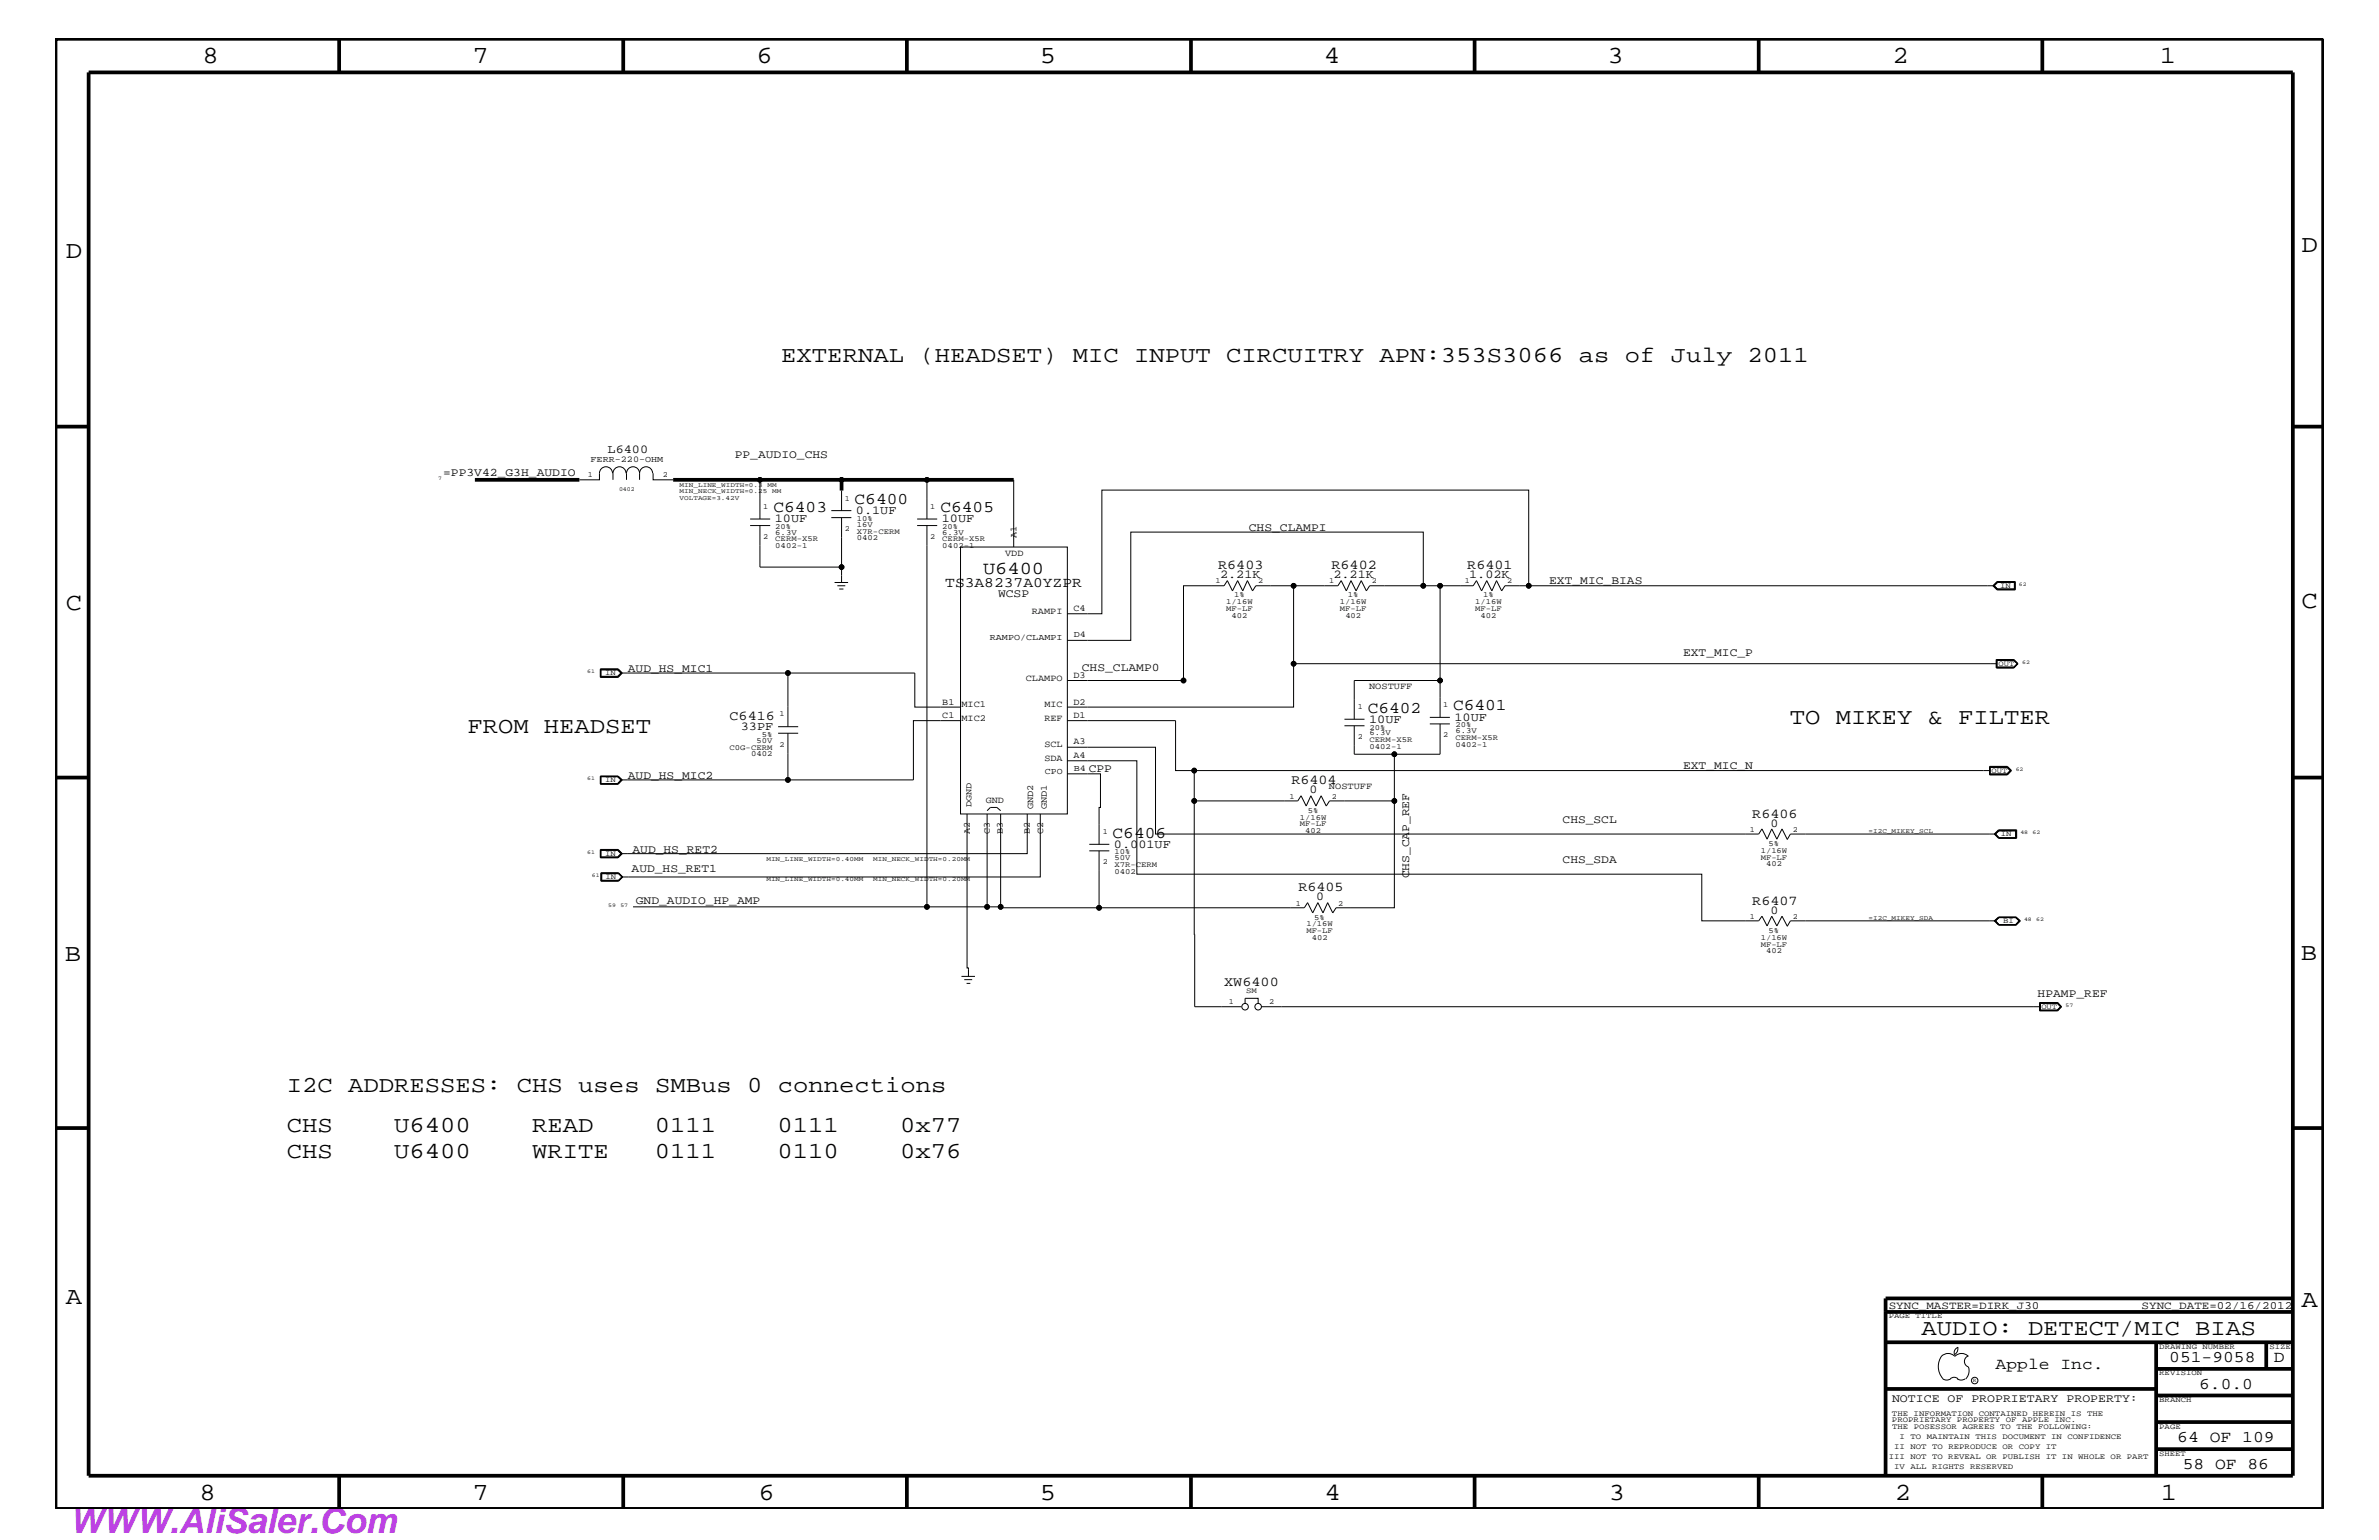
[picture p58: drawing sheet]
<svg xmlns="http://www.w3.org/2000/svg" width="432mm" height="279mm" viewBox="0 0 432 279" stroke-linecap="round" stroke-linejoin="round" font-family="sans-serif">
<defs><g id="words">
<text font-size="6.3" fill="#bd42e3" x="12.7" y="278.1">WWW.AliSaler.Com</text>
<g font-size="4.5">
<text x="36.7" y="11.5">8</text>
<text x="85.8" y="11.5">7</text>
<text x="137.3" y="11.5">6</text>
<text x="188.7" y="11.5">5</text>
<text x="240.3" y="11.5">4</text>
<text x="291.8" y="11.5">3</text>
<text x="343.5" y="11.5">2</text>
<text x="392" y="11.5">1</text>
<text x="11.9" y="46.8">D</text>
<text x="417.8" y="45.7">D</text>
<text x="11.9" y="110.6">C</text>
<text x="417.8" y="110.3">C</text>
<text x="11.8" y="174.3">B</text>
<text x="417.6" y="174.2">B</text>
<text x="11.9" y="236.7">A</text>
<text x="417.8" y="237.1">A</text>
<text x="36.2" y="272.1">8</text>
<text x="85.8" y="272.1">7</text>
<text x="137.7" y="272.1">6</text>
<text x="188.7" y="272.1">5</text>
<text x="240.4" y="272.1">4</text>
<text x="292" y="272.1">3</text>
<text x="343.9" y="272.1">2</text>
<text x="392.2" y="272.1">1</text>
</g>
<g font-size="4.1">
<text x="141.8" y="65.6">EXTERNAL (HEADSET) MIC INPUT CIRCUITRY APN:353S3066 as of July 2011</text>
<text x="324.9" y="131.3">TO MIKEY &amp; FILTER</text>
<text x="84.8" y="133">FROM HEADSET</text>
<text x="52.1" y="198.1">I2C ADDRESSES: CHS uses SMBus 0 connections</text>
<text x="52.1" y="205.3">CHS</text>
<text x="71.6" y="205.3">U6400</text>
<text x="96.6" y="205.3">READ</text>
<text x="118.9" y="205.3">0111</text>
<text x="141.1" y="205.3">0111</text>
<text x="163.4" y="205.3">0x77</text>
<text x="52.1" y="210.2">CHS</text>
<text x="71.6" y="210.2">U6400</text>
<text x="96.6" y="210.2">WRITE</text>
<text x="118.9" y="210.2">0111</text>
<text x="141.1" y="210.2">0110</text>
<text x="163.4" y="210.2">0x76</text>
<text x="348.8" y="242.3">AUDIO: DETECT/MIC BIAS</text>
</g>
<text font-size="3.3" x="178.4" y="104.1">U6400</text>
<g font-size="3">
<text x="140.4" y="92.9">C6403</text>
<text x="155.1" y="91.5">C6400</text>
<text x="170.7" y="92.9">C6405</text>
<text x="248.2" y="129.3">C6402</text>
<text x="263.7" y="128.9">C6401</text>
<text x="201.9" y="152">C6406</text>
<text x="362.2" y="248.4">Apple Inc.</text>
<text x="393.7" y="247.1">051-9058</text>
<text x="399.2" y="252">6.0.0</text>
<text x="412.7" y="247.1">D</text>
<text x="395.2" y="261.6">64 OF 109</text>
<text x="396.2" y="266.6">58 OF 86</text>
</g>
<text font-size="2.6" x="171.6" y="106.5">TS3A8237A0YZPR</text>
<g font-size="2.5">
<text x="221.1" y="103.2">R6403</text>
<text x="241.7" y="103.2">R6402</text>
<text x="266.3" y="103.2">R6401</text>
<text x="132.4" y="130.7">C6416</text>
<text x="234.4" y="142.3">R6404</text>
<text x="318.1" y="148.4">R6406</text>
<text x="235.7" y="161.7">R6405</text>
<text x="318.1" y="164.1">R6407</text>
<text x="222.2" y="178.8">XW6400</text>
</g>
<g font-size="2.2">
<text x="110.3" y="82.2">L6400</text>
<text x="140.6" y="94.8">10UF</text>
<text x="155.4" y="93.3">0.1UF</text>
<text x="170.9" y="94.8">10UF</text>
<text x="221.4" y="104.9">2.21K</text>
<text x="242" y="104.9">2.21K</text>
<text x="266.7" y="104.9">1.02K</text>
<text x="248.5" y="131.1">10UF</text>
<text x="264" y="130.8">10UF</text>
<text x="134.4" y="132.4">33PF</text>
<text x="237.7" y="144">0</text>
<text x="202.2" y="153.8">0.001UF</text>
<text x="321.4" y="150.1">0</text>
<text x="238.9" y="163.4">0</text>
<text x="321.4" y="165.8">0</text>
</g>
<g font-size="2.1">
<text x="133.4" y="83.1">PP_AUDIO_CHS</text>
<text x="80.4" y="86.4">=PP3V42_G3H_AUDIO</text>
<text x="226.7" y="96.3">CHS_CLAMPI</text>
<text x="281.2" y="106">EXT_MIC_BIAS</text>
<text x="181.1" y="108.3">WCSP</text>
<text x="305.5" y="119">EXT_MIC_P</text>
<text x="114" y="121.9">AUD_HS_MIC1</text>
<text x="196.3" y="121.8">CHS_CLAMP0</text>
<text x="114" y="141.3">AUD_HS_MIC2</text>
<text x="197.6" y="140">CPP</text>
<text x="305.5" y="139.6">EXT_MIC_N</text>
<text x="283.6" y="149.3">CHS_SCL</text>
<text x="114.8" y="154.7">AUD_HS_RET2</text>
<text x="114.6" y="158.3">AUD_HS_RET1</text>
<text x="255.8" y="159.4" transform="rotate(-90 255.8 159.4)">CHS_CAP_REF</text>
<text x="283.6" y="156.6">CHS_SDA</text>
<text x="115.4" y="163.9">GND_AUDIO_HP_AMP</text>
<text x="369.8" y="181">HPAMP_REF</text>
<text x="343.4" y="254.4">NOTICE OF PROPRIETARY PROPERTY:</text>
</g>
<g font-size="2">
<text x="342.8" y="237.4">SYNC_MASTER=DIRK_J30</text>
<text x="388.7" y="237.4">SYNC_DATE=02/16/2012</text>
</g>
<g font-size="1.7">
<text x="182.5" y="101">VDD</text>
<text x="184.5" y="97.6" transform="rotate(-90 184.5 97.6)">A1</text>
<text x="187.3" y="111.4">RAMPI</text>
<text x="194.8" y="110.9">C4</text>
<text x="186.2" y="123.5">CLAMPO</text>
<text x="194.8" y="123">D3</text>
<text x="248.5" y="125.1">NOSTUFF</text>
<text x="171" y="130.2">C1</text>
<text x="171" y="127.9">B1</text>
<text x="174.5" y="128.3">MIC1</text>
<text x="174.5" y="130.8">MIC2</text>
<text x="189.6" y="130.8">REF</text>
<text x="189.6" y="128.3">MIC</text>
<text x="194.8" y="130.2">D1</text>
<text x="194.8" y="127.9">D2</text>
<text x="189.6" y="135.6">SCL</text>
<text x="194.8" y="137.5">A4</text>
<text x="194.8" y="135.1">A3</text>
<text x="189.6" y="138">SDA</text>
<text x="241.2" y="143.2">NOSTUFF</text>
<text x="178.9" y="145.7">GND</text>
<text x="187.5" y="146.8" transform="rotate(-90 187.5 146.8)">GND2</text>
<text x="190" y="146.8" transform="rotate(-90 190 146.8)">GND1</text>
<text x="176" y="151.3" transform="rotate(-90 176 151.3)">A2</text>
<text x="179.7" y="151.3" transform="rotate(-90 179.7 151.3)">C3</text>
<text x="182" y="151.3" transform="rotate(-90 182 151.3)">B3</text>
<text x="186.9" y="151.3" transform="rotate(-90 186.9 151.3)">B2</text>
<text x="189.3" y="151.3" transform="rotate(-90 189.3 151.3)">C2</text>
</g>
<g font-size="1.6">
<text x="107.2" y="83.8">FERR-220-OHM</text>
<text x="179.7" y="116.2">RAMPO/CLAMPI</text>
<text x="194.9" y="115.6">D4</text>
<text x="189.7" y="140.4">CPO</text>
<text x="194.9" y="139.8">B4</text>
<text x="176.4" y="146.5" transform="rotate(-90 176.4 146.5)">DGND</text>
</g>
<g font-size="1.4">
<text x="106.7" y="86.5">1</text>
<text x="120.3" y="86.5">2</text>
<text x="138.5" y="92.3">1</text>
<text x="140.7" y="96">20%</text>
<text x="153.3" y="90.9">1</text>
<text x="155.5" y="95.6">16V</text>
<text x="155.5" y="94.5">10%</text>
<text x="168.8" y="92.3">1</text>
<text x="171" y="96">20%</text>
<text x="138.5" y="97.7">2</text>
<text x="140.7" y="97.1">6.3V</text>
<text x="140.7" y="99.5">0402-1</text>
<text x="140.7" y="98.2">CERM-X5R</text>
<text x="153.3" y="96.3">2</text>
<text x="155.5" y="98">0402</text>
<text x="155.5" y="96.8">X7R-CERM</text>
<text x="168.8" y="97.7">2</text>
<text x="171" y="99.5">0402-1</text>
<text x="171" y="97.1">6.3V</text>
<text x="171" y="98.2">CERM-X5R</text>
<text x="220.6" y="105.9">1</text>
<text x="228.4" y="105.9">2</text>
<text x="241.2" y="105.9">1</text>
<text x="249" y="105.9">2</text>
<text x="265.9" y="105.9">1</text>
<text x="273.6" y="105.9">2</text>
<text x="363.1" y="106.6">IN</text>
<text x="222.5" y="109.7">1/16W</text>
<text x="222.5" y="110.9">MF-LF</text>
<text x="223.5" y="112">402</text>
<text x="224" y="108.4">1%</text>
<text x="243.2" y="110.9">MF-LF</text>
<text x="243.2" y="109.7">1/16W</text>
<text x="244.2" y="112">402</text>
<text x="244.6" y="108.4">1%</text>
<text x="267.8" y="110.9">MF-LF</text>
<text x="267.8" y="109.7">1/16W</text>
<text x="268.7" y="112">402</text>
<text x="269.2" y="108.4">1%</text>
<text x="109.8" y="122.5">IN</text>
<text x="362.7" y="120.8">OUT</text>
<text x="141.5" y="130">1</text>
<text x="246.5" y="128.7">1</text>
<text x="262" y="128.3">1</text>
<text x="264.2" y="131.9">20%</text>
<text x="132.4" y="136">C0G-CERM</text>
<text x="136.3" y="137.2">0402</text>
<text x="137.3" y="134.7">50V</text>
<text x="138.3" y="133.6">5%</text>
<text x="141.5" y="135.5">2</text>
<text x="246.5" y="134.1">2</text>
<text x="248.6" y="135.8">0402-1</text>
<text x="248.6" y="133.4">6.3V</text>
<text x="248.6" y="134.6">CERM-X5R</text>
<text x="248.6" y="132.4">20%</text>
<text x="262" y="133.8">2</text>
<text x="264.2" y="133">6.3V</text>
<text x="264.2" y="135.5">0402-1</text>
<text x="264.2" y="134.2">CERM-X5R</text>
<text x="109.8" y="141.9">IN</text>
<text x="361.5" y="140.2">OUT</text>
<text x="234" y="144.9">1</text>
<text x="235.9" y="148.7">1/16W</text>
<text x="235.9" y="149.9">MF-LF</text>
<text x="237.4" y="147.5">5%</text>
<text x="241.7" y="144.9">2</text>
<text x="109.8" y="155.2">IN</text>
<text x="200.2" y="151.3">1</text>
<text x="202.3" y="155">10%</text>
<text x="236.9" y="151.1">402</text>
<text x="317.6" y="151">1</text>
<text x="319.6" y="154.7">1/16W</text>
<text x="319.6" y="156">MF-LF</text>
<text x="321" y="153.5">5%</text>
<text x="325.4" y="151">2</text>
<text x="363.1" y="151.8">IN</text>
<text x="109.9" y="159.5">IN</text>
<text x="200.2" y="156.8">2</text>
<text x="202.3" y="158.5">0402</text>
<text x="202.3" y="157.3">X7R-CERM</text>
<text x="202.3" y="156.1">50V</text>
<text x="320.6" y="157.2">402</text>
<text x="235.2" y="164.4">1</text>
<text x="238.5" y="166.9">5%</text>
<text x="242.9" y="164.4">2</text>
<text x="317.6" y="166.7">1</text>
<text x="325.4" y="166.7">2</text>
<text x="363.6" y="167.5">BI</text>
<text x="237.1" y="169.3">MF-LF</text>
<text x="237.1" y="168.1">1/16W</text>
<text x="238.1" y="170.5">402</text>
<text x="319.6" y="170.5">1/16W</text>
<text x="319.6" y="171.7">MF-LF</text>
<text x="320.6" y="172.9">402</text>
<text x="321" y="169.3">5%</text>
<text x="223.1" y="182.2">1</text>
<text x="226.2" y="180.2">SM</text>
<text x="230.3" y="182.2">2</text>
<text x="370.5" y="183">OUT</text>
<text x="342.8" y="239.2">PAGE TITLE</text>
<text x="391.9" y="244.7">DRAWING NUMBER</text>
<text x="411.9" y="244.7">SIZE</text>
<text x="391.9" y="249.5">REVISION</text>
<text x="343.4" y="256.8">THE INFORMATION CONTAINED HEREIN IS THE</text>
<text x="391.9" y="254.4">BRANCH</text>
<text x="343.4" y="258">PROPRIETARY PROPERTY OF APPLE INC.</text>
<text x="343.4" y="259.3">THE POSESSOR AGREES TO THE FOLLOWING:</text>
<text x="343.8" y="262.9">II NOT TO REPRODUCE OR COPY IT</text>
<text x="344.8" y="261.1">I TO MAINTAIN THIS DOCUMENT IN CONFIDENCE</text>
<text x="391.9" y="259.3">PAGE</text>
<text x="342.8" y="264.7">III NOT TO REVEAL OR PUBLISH IT IN WHOLE OR PART</text>
<text x="343.8" y="266.6">IV ALL RIGHTS RESERVED</text>
<text x="391.9" y="264.1">SHEET</text>
</g>
<g font-size="1.2">
<text x="123.4" y="89.5">MIN_NECK_WIDTH=0.25</text>
<text x="123.4" y="88.3">MIN_LINE_WIDTH=0.3</text>
<text x="139.3" y="88.3">MM</text>
<text x="140.1" y="89.5">MM</text>
<text x="123.4" y="90.7">VOLTAGE=3.42V</text>
<text x="339.2" y="151.1">=I2C_MIKEY_SCL</text>
<text x="139.1" y="159.9">MIN_LINE_WIDTH=0.40MM</text>
<text x="139.1" y="156.2">MIN_LINE_WIDTH=0.40MM</text>
<text x="158.5" y="159.9">MIN_NECK_WIDTH=0.20MM</text>
<text x="158.5" y="156.2">MIN_NECK_WIDTH=0.20MM</text>
<text x="339.2" y="166.9">=I2C_MIKEY_SDA</text>
</g>
<text font-size="1.1" x="112.4" y="89">0402</text>
<g font-size="1">
<text x="79.5" y="87.1">7</text>
<text x="366.5" y="106.3">62</text>
<text x="106.6" y="122.1">61</text>
<text x="367" y="120.4">62</text>
<text x="106.6" y="141.5">61</text>
<text x="365.9" y="139.8">62</text>
<text x="106.6" y="154.9">61</text>
<text x="366.7" y="151.3">48</text>
<text x="368.9" y="151.3">62</text>
<text x="107.4" y="159.1">61</text>
<text x="110.4" y="164.5">59</text>
<text x="112.6" y="164.5">57</text>
<text x="367.4" y="167.1">48</text>
<text x="369.6" y="167.1">62</text>
<text x="374.9" y="182.7">57</text>
<text x="358.1" y="250.7">R</text>
</g>
</g></defs>
<g fill="none" stroke="#000" stroke-width=".18">
<path d="M111.2 85.9a1.19 1.19 0 0 0-1.2-1.2 1.19 1.19 0 0 0-1.2 1.2v1.2h-3.6M113.6 85.9a1.19 1.19 0 0 0-1.2-1.2 1.19 1.19 0 0 0-1.1 1.2v1.2M116.1 85.9a1.19 1.19 0 0 0-1.2-1.2 1.19 1.19 0 0 0-1.2 1.2v1.2M116.1 85.9v1.2M116.1 85.9a1.19 1.19 0 0 1 1.2-1.2 1.19 1.19 0 0 1 1.2 1.2M118.5 85.9v1.2h3.7M136.2 95.4h3.6M136.2 94.2h3.6M137.9 87.1v7.1M137.9 95.4v7.5h14.8M150.9 92.6h3.6M150.9 93.9h3.6"/>
<path d="M152.7 89v3.6M152.7 93.9v11.8M166.5 94.2h3.6M166.5 95.4h3.6M168.2 95.4v69.1h11v-16.8M168.2 87.1v7.1M174.3 99.2h19.4v48.5h-19.4zM184 87.1v12.1M151.5 105.7h2.4M152 106.3h1.4M152.3 106.9h.8M234.8 106.3v14.1h127.7"/>
<path d="M258.3 106.3v-9.8h-53.1v19.7h-11.5M261.4 106.3h-12.8l-.6 .9-.9-1.9-1 1.9-.9-1.9-.8 1.9-1-1.9-.6 1h-14.9l-.6 .9-.9-1.9-.8 1.9-1-1.9-.9 1.9-.9-1.9-.6 1h-7.4v17.2M277.5 106.3v-17.4h-77.5v22.5h-6.3M361.7 106.3l.8-.8h3.3v1.5h-3.3zM362 106.3h-88.8l-.6 .9-1-1.9-.8 1.9-1-1.9-.9 1.9-.9-1.9-.6 1h-6v23.9M362.3 119.7h3.2l.8 .7-.8 .8h-3.2zM362.4 119.8h3.1M362.5 119.8v1.2h3l.6-.6-.6-.6M362.6 106.9h3.1M362.6 105.5l-.8 .8 .8 .7h3.1v-1.5M362.6 106.9l-.6-.6 .6-.6h3v1.2M365.5 119.8l.7 .6"/>
<path d="M365.7 105.6h-3.1l-.7 .7 .7 .6M109 121.3h3.2l.8 .8-.8 .8h-3.2zM109 121.4h3.2l.7 .7-.7 .8M109.1 121.5h3l.7 .6-.7 .7h-3zM112.1 121.5l.6 .6M112.7 122.1h53.3v6.2h8.3M112.7 122.1l-.6 .6h-3M141.2 131.8h3.7M141.2 133h3.7M143 122.1v9.7M174.3 130.7h-8.5v10.8h-22.8v-8.5M193.7 130.7h19.7v9.1h147.8"/>
<path d="M193.7 123.5h21.1v.2M193.7 135.6h16v15.7h109.5l.6-.9 .9 1.9 .9-1.9 .9 1.9 .9-1.9 1 1.9M193.7 138h12.6v20.6h102.6v8.5h10.3l.6-.9 .9 1.8 .9-1.8 .9 1.8 .9-1.8 1 1.8M216.8 139.8v5.5M234.8 120.4v7.9h-41.1M244 131.7h3.7M244 130.5h3.7M253.1 136.8v8.5M259.5 131.3h3.7M259.5 130.2h3.7M261.4 131.3v5.5h-15.6v-5.1M261.4 123.5h-15.6v7"/>
<path d="M361.1 139.1h3.2l.7 .7-.7 .8M361.1 139h3.2l.8 .8-.8 .8h-3.2zM361.2 139.2h3.1l.6 .6-.6 .7h-3.1zM364.3 139.2l.6 .6-.6 .6h-3.1M366.2 120.4l-.7 .7h-3.1M366.2 120.4l-.7 .8M366.2 120.4l-.7-.7h-3.1v1.5M109 154.2h3.2l.7 .7-.7 .7h-3.2M109 154.1h3.2l.8 .8-.8 .7h-3.2zM109.1 154.2v1.4M109.1 158.3h3.2l.7 .8-.7 .8h-3.2zM109.1 154.3h3l.6 .6"/>
<path d="M109.1 158.4h3.2l.7 .7-.7 .7h-3.2zM109.2 158.5h3.1l.6 .6-.6 .6h-3.1zM112.1 140.9l.6 .6M112.1 140.9l.7 .6-.7 .7M112.1 154.2l.7 .7-.7 .7M112.1 140.9h-3v1.3h3M112.2 140.8h-3.2v1.5h3.2M112.2 140.8l.7 .7-.7 .8M112.2 140.8l.8 .7-.8 .8M112.7 141.5h30.3M112.7 141.5l-.6 .7M112.7 154.9l-.6 .6h-3"/>
<path d="M175.5 147.7v27.9h.3v1.5M179.2 147.1l.6-.6h1.1l.7 .6M181.6 147.7v16.8h.2v.2h17.7M186.4 147.7v7.2h-73.7M188.8 147.7v11.4h-75.9M193.7 140.4h6v6.1h-.2v6.7M197.7 153.2h3.6M197.7 154.4h3.6M199.5 154.4v10.3h37.2l.6-.9 1 1.8 .9-1.8 .9 1.8 .9-1.8 .9 1.8 .6-.9h10.6v-19.4h-11.8l-.6 .9-.9-1.8-.9 1.8-1-1.8-.8 1.8-1-1.8-.5 .9h-18.8v37.3h8.5M362.2 151.3l.6 .7M362.2 151.3h-37.2l-.6 1M362.7 150.6h3.3v1.5h-3.3l-.7-.8z"/>
<path d="M362.8 150.7h3.1v1.3h-3.1M362.8 150.7l-.6 .6M362.8 150.7l-.7 .6 .7 .7M366 152.1v-1.5h-3.2l-.7 .7 .7 .8M114.9 164.5h53.3M174.5 177.1h2.5M175 177.7h1.5M175.4 178.4h.7M179.2 164.5h2.4M362 167.1l.7-.7h3.3l.7 .7-.7 .7h-3.3zM362.1 167.1l.7-.7h3.1l.7 .7-.7 .7h-3.1zM362.2 167.1h-37.2l-.6 1"/>
<path d="M362.8 166.5l-.7 .6 .7 .6M362.8 166.5l-.6 .6 .6 .6M362.8 166.5h3.1l.6 .6-.6 .6h-3.1M226 182.1v-1h2.4v1M229 182.6h141.4M370.2 181.9h3.3l.7 .7-.7 .8h-3.3zM370.3 182h3.1l.7 .6-.7 .7M370.3 181.9v1.4h3.1M370.4 182.1h3l.6 .5-.6 .6h-3zM373.4 181.9l.8 .7M374.2 182.6l-.8 .7M352.4 246.1a1.69 1.69 0 0 1 2.4 0"/>
<path d="M352.4 246a3.3 3.3 0 0 0 .3 4.1M352.6 250.2l.7 .2 .7-.2M354 250.2l.7-.3 .7 .3M354.8 246.1a1.69 1.69 0 0 1 2.5 0M355.3 250.2l.7 .2 .7-.2M355.3 244.4l.1 .3a1.18 1.18 0 0 1-.6 1M355.4 244.4a.99 .99 0 0 0-.6 1.4M357.2 246a1.04 1.04 0 0 0-.6 1 1.04 1.04 0 0 0 .6 1M357.3 248l.1 .7a2.11 2.11 0 0 1-.6 1.5"/>
<circle cx="137.9" cy="87.1" r=".42"/>
<circle cx="152.7" cy="87.1" r=".42"/>
<circle cx="168.2" cy="87.1" r=".42"/>
<circle cx="152.7" cy="102.9" r=".42"/>
<circle cx="234.8" cy="106.3" r=".42"/>
<circle cx="258.3" cy="106.3" r=".42"/>
<circle cx="261.4" cy="106.3" r=".42"/>
<circle cx="277.5" cy="106.3" r=".42"/>
<circle cx="143" cy="122.1" r=".42"/>
<circle cx="214.8" cy="123.5" r=".42"/>
<circle cx="216.8" cy="139.8" r=".42"/>
<circle cx="234.8" cy="120.4" r=".42"/>
<circle cx="253.1" cy="136.8" r=".42"/>
<circle cx="261.4" cy="123.5" r=".42"/>
<circle cx="143" cy="141.5" r=".42"/>
<circle cx="216.8" cy="145.3" r=".42"/>
<circle cx="253.1" cy="145.3" r=".42"/>
<circle cx="168.2" cy="164.5" r=".42"/>
<circle cx="179.2" cy="164.5" r=".42"/>
<circle cx="181.6" cy="164.5" r=".42"/>
<circle cx="199.5" cy="164.7" r=".42"/>
<circle cx="226" cy="182.6" r=".59"/>
<circle cx="228.4" cy="182.6" r=".59"/>
<circle cx="358.4" cy="250.5" r=".59"/>
</g>
<g fill="none" stroke="#000" stroke-width=".68" stroke-linecap="butt">
<path d="M10.1 7h411.6v266.8h-411.6zM16.1 13.1h400.1v254.6h-400.1zM61.6 7v6.1M113.1 7v6.1M164.6 7v6.1M216.2 7v6.1M267.6 7v6.1M319.2 7v6.1M370.7 7v6.1M10.1 77.4h6M416.2 77.4h5.5M86.2 87.1h19"/>
<path d="M122.2 87.1h30.5M184 87.1h-31.3v1.9M10.1 141.1h6M416.2 141.1h5.5M10.1 204.7h6M416.2 204.7h5.5M342.2 238h74M416.2 235.6h-74v32.1M342.2 252h49.2M342.2 243.5h74M391.4 258h24.8M391.4 253.2h24.8"/>
<path d="M391.4 248.4h24.8M391.4 243.5v24.2M411.3 243.5v4.9M61.6 267.7v6.1M113.1 267.7v6.1M164.6 267.7v6.1M216.2 268v5.8M267.6 267.7v6.1M319.2 267.7v6.1M370.7 267.7v6.1M391.4 262.9h24.8"/>
</g>
<g fill="#000">
<circle cx="137.9" cy="87.1" r=".42"/>
<circle cx="152.7" cy="87.1" r=".42"/>
<circle cx="168.2" cy="87.1" r=".42"/>
<circle cx="152.7" cy="102.9" r=".42"/>
<circle cx="234.8" cy="106.3" r=".42"/>
<circle cx="258.3" cy="106.3" r=".42"/>
<circle cx="261.4" cy="106.3" r=".42"/>
<circle cx="277.5" cy="106.3" r=".42"/>
<circle cx="143" cy="122.1" r=".42"/>
<circle cx="214.8" cy="123.5" r=".42"/>
<circle cx="216.8" cy="139.8" r=".42"/>
<circle cx="234.8" cy="120.4" r=".42"/>
<circle cx="253.1" cy="136.8" r=".42"/>
<circle cx="261.4" cy="123.5" r=".42"/>
<circle cx="143" cy="141.5" r=".42"/>
<circle cx="216.8" cy="145.3" r=".42"/>
<circle cx="253.1" cy="145.3" r=".42"/>
<circle cx="168.2" cy="164.5" r=".42"/>
<circle cx="179.2" cy="164.5" r=".42"/>
<circle cx="181.6" cy="164.5" r=".42"/>
<circle cx="199.5" cy="164.7" r=".42"/>
</g>
<use href="#words"/>
</svg>
